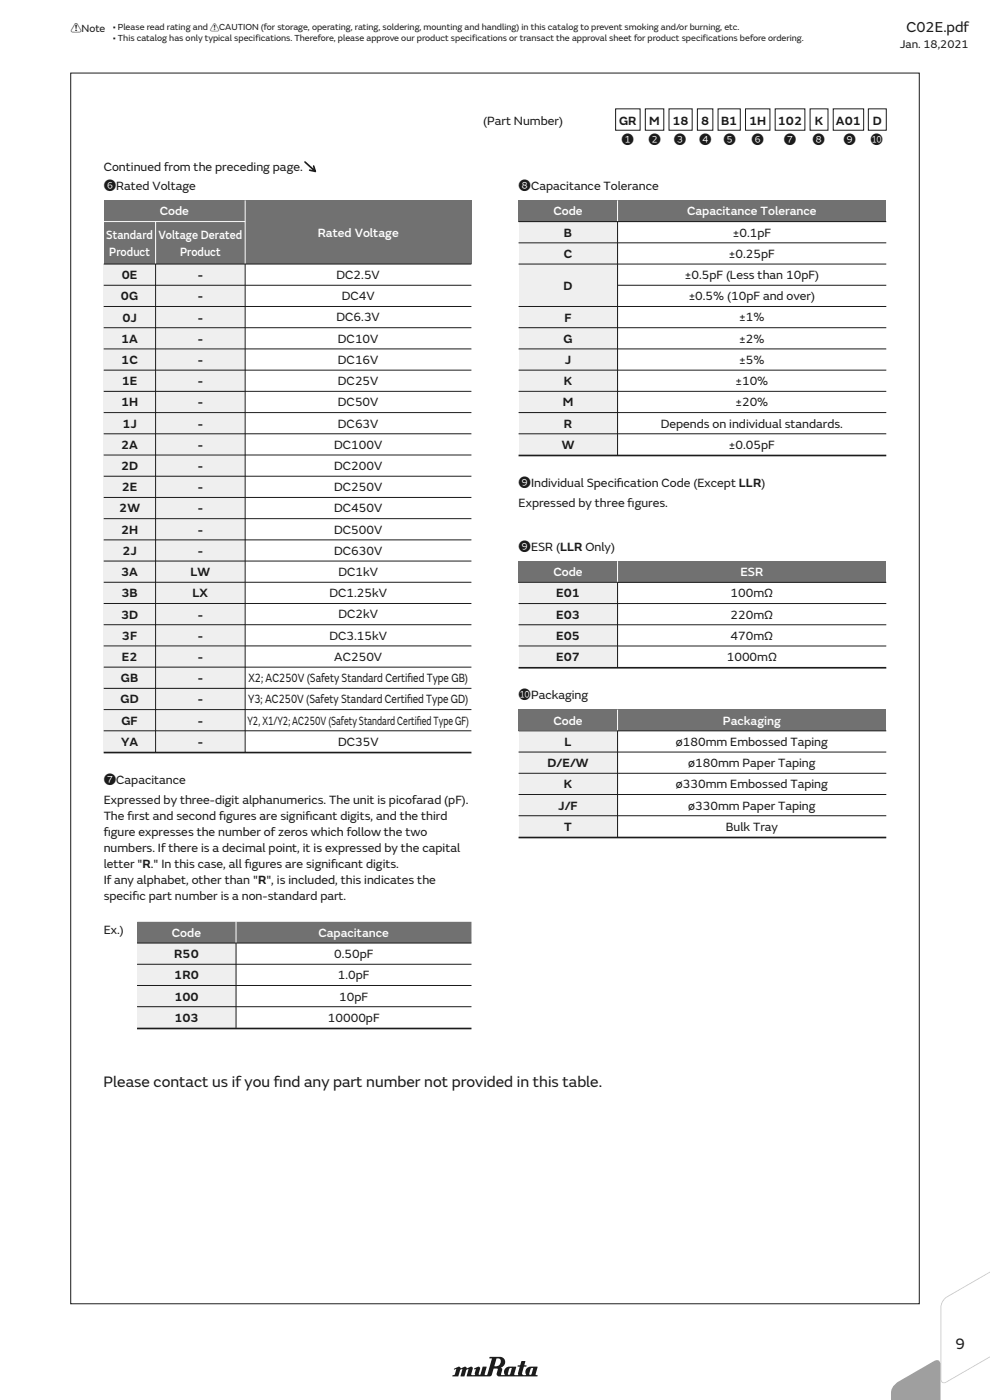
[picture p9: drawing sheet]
<svg xmlns="http://www.w3.org/2000/svg" width="210mm" height="297mm" viewBox="0 0 210 297" stroke-linecap="round" stroke-linejoin="round" font-family="sans-serif">
<defs><g id="words">
<g font-size="3.4" fill="#231916">
<text x="22" y="230.6">Please contact us if you f</text>
<text x="58.1" y="230.6">ind any part number not provided in this table.</text>
<text x="202.6" y="286.1">9</text>
</g>
<text font-size="3.2" fill="#231916" x="192.3" y="6.7">C02E.pdf</text>
<g font-size="2.6" fill="#231916">
<text x="102.5" y="26.4">(Part Number)</text>
<text x="131.3" y="26.5">GR</text>
<text x="137.7" y="26.5">M</text>
<text x="142.6" y="26.5">18</text>
<text x="148.7" y="26.5">8</text>
<text x="152.9" y="26.5">B1</text>
<text x="158.9" y="26.5">1H</text>
<text x="165" y="26.5">102</text>
<text x="172.9" y="26.5">K</text>
<text x="177.3" y="26.5">A01</text>
<text x="185.1" y="26.5">D</text>
<text x="131.9" y="30.6">1</text>
<text x="137.5" y="30.6">2</text>
<text x="143" y="30.6">3</text>
<text x="148.3" y="30.6">4</text>
<text x="153.5" y="30.6">5</text>
<text x="159.4" y="30.6">6</text>
<text x="166.2" y="30.6">7</text>
<text x="172.3" y="30.6">8</text>
<text x="178.9" y="30.6">9</text>
<text x="184.7" y="30.6">:</text>
<text x="22" y="40.3">6Rated Voltage</text>
<text x="22" y="36.3">Continued from the preceding page.</text>
<text x="110" y="40.3">8Capacitance Tolerance</text>
<text x="119.6" y="50.2">B</text>
<text x="155.4" y="50.2">±0.1pF</text>
<text x="25.8" y="59.2">0E</text>
<text x="41.9" y="59.2">-</text>
<text x="71.4" y="59.2">DC2.5V</text>
<text x="119.6" y="54.7">C</text>
<text x="145.3" y="59.2">±0.5pF (Less than 10pF)</text>
<text x="154.6" y="54.7">±0.25pF</text>
<text x="25.7" y="63.7">0G</text>
<text x="41.9" y="63.7">-</text>
<text x="72.5" y="63.7">DC4V</text>
<text x="119.5" y="61.5">D</text>
<text x="146.1" y="63.7">±0.5% (10pF and over)</text>
<text x="26" y="68.2">0J</text>
<text x="41.9" y="68.2">-</text>
<text x="71.4" y="68.2">DC6.3V</text>
<text x="119.7" y="68.2">F</text>
<text x="156.8" y="68.2">±1%</text>
<text x="25.7" y="72.7">1A</text>
<text x="25.7" y="77.2">1C</text>
<text x="41.9" y="72.7">-</text>
<text x="41.9" y="77.2">-</text>
<text x="71.7" y="72.7">DC10V</text>
<text x="71.7" y="77.2">DC16V</text>
<text x="119.5" y="72.7">G</text>
<text x="119.8" y="77.2">J</text>
<text x="156.8" y="72.7">±2%</text>
<text x="156.8" y="77.2">±5%</text>
<text x="25.8" y="81.7">1E</text>
<text x="41.9" y="81.7">-</text>
<text x="71.7" y="81.7">DC25V</text>
<text x="119.6" y="81.7">K</text>
<text x="156" y="81.7">±10%</text>
<text x="25.7" y="86.2">1H</text>
<text x="41.9" y="86.2">-</text>
<text x="71.7" y="86.2">DC50V</text>
<text x="119.4" y="86.2">M</text>
<text x="156" y="86.2">±20%</text>
<text x="25.7" y="95.2">2A</text>
<text x="26" y="90.7">1J</text>
<text x="41.9" y="90.7">-</text>
<text x="41.9" y="95.2">-</text>
<text x="70.9" y="95.2">DC100V</text>
<text x="71.7" y="90.7">DC63V</text>
<text x="119.1" y="95.2">W</text>
<text x="119.6" y="90.7">R</text>
<text x="140.2" y="90.7">Depends on individual standards.</text>
<text x="154.6" y="95.2">±0.05pF</text>
<text x="25.7" y="99.7">2D</text>
<text x="41.9" y="99.7">-</text>
<text x="70.9" y="99.7">DC200V</text>
<text x="25.8" y="104.2">2E</text>
<text x="41.9" y="104.2">-</text>
<text x="70.9" y="104.2">DC250V</text>
<text x="110" y="107.5">Expressed by three f</text>
<text x="110" y="103.4">9Individual Specif</text>
<text x="130.8" y="103.4">ication Code (Except LLR)</text>
<text x="133.1" y="107.5">igures.</text>
<text x="25.3" y="108.7">2W</text>
<text x="25.7" y="113.2">2H</text>
<text x="41.9" y="108.7">-</text>
<text x="41.9" y="113.2">-</text>
<text x="70.9" y="108.7">DC450V</text>
<text x="70.9" y="113.2">DC500V</text>
<text x="26" y="117.7">2J</text>
<text x="41.9" y="117.7">-</text>
<text x="70.9" y="117.7">DC630V</text>
<text x="110" y="116.9">9ESR (LLR Only)</text>
<text x="25.7" y="122.2">3A</text>
<text x="40.4" y="122.2">LW</text>
<text x="71.8" y="122.2">DC1kV</text>
<text x="25.7" y="131.2">3D</text>
<text x="25.8" y="126.7">3B</text>
<text x="40.9" y="126.7">LX</text>
<text x="41.9" y="131.2">-</text>
<text x="69.9" y="126.7">DC1.25kV</text>
<text x="71.8" y="131.2">DC2kV</text>
<text x="118" y="126.7">E01</text>
<text x="118" y="131.2">E03</text>
<text x="155" y="126.7">100mΩ</text>
<text x="155" y="131.2">220mΩ</text>
<text x="25.9" y="135.7">3F</text>
<text x="41.9" y="135.7">-</text>
<text x="69.9" y="135.7">DC3.15kV</text>
<text x="118" y="135.7">E05</text>
<text x="155" y="135.7">470mΩ</text>
<text x="25.8" y="140.2">E2</text>
<text x="41.9" y="140.2">-</text>
<text x="70.9" y="140.2">AC250V</text>
<text x="118" y="140.2">E07</text>
<text x="154.2" y="140.2">1000mΩ</text>
<text x="25.6" y="149.2">GD</text>
<text x="25.6" y="144.7">GB</text>
<text x="41.9" y="144.7">-</text>
<text x="41.9" y="149.2">-</text>
<text x="52.6" y="149.2">Y3; AC250V (Safety Standard Certif</text>
<text x="52.7" y="144.7">X2; AC250V (Safety Standard Certif</text>
<text x="86.3" y="149.2">ied Type GD)</text>
<text x="86.5" y="144.7">ied Type GB)</text>
<text x="110" y="148.4">:Packaging</text>
<text x="25.7" y="153.7">GF</text>
<text x="41.9" y="153.7">-</text>
<text x="52.5" y="153.7">Y2, X1/Y2; AC250V (Safety Standard Certified Type GF)</text>
<text x="25.7" y="158.2">YA</text>
<text x="41.9" y="158.2">-</text>
<text x="71.7" y="158.2">DC35V</text>
<text x="119.7" y="158.2">L</text>
<text x="143.4" y="158.2">ø180mm Embossed Taping</text>
<text x="22" y="166.4">7Capacitance</text>
<text x="116.1" y="162.7">D/E/W</text>
<text x="119.6" y="167.2">K</text>
<text x="143.4" y="167.2">ø330mm Embossed Taping</text>
<text x="146" y="162.7">ø180mm Paper Taping</text>
<text x="22" y="170.6">Expressed by three-digit alphanumerics. The unit is picofarad (pF).</text>
<text x="22" y="173.9">The f</text>
<text x="27" y="173.9">irst and second f</text>
<text x="46.5" y="173.9">igures are signif</text>
<text x="64.8" y="173.9">icant digits, and the third</text>
<text x="118.4" y="171.7">J/F</text>
<text x="146" y="171.7">ø330mm Paper Taping</text>
<text x="22" y="177.3">f</text>
<text x="22" y="177.3">igure expresses the number of zeros which follow the two</text>
<text x="119.7" y="176.2">T</text>
<text x="154" y="176.2">Bulk Tray</text>
<text x="22" y="180.7">numbers. If there is a decimal point, it is expressed by the capital</text>
<text x="22" y="184.1">letter &quot;R.&quot; In this case, all f</text>
<text x="51.9" y="184.1">igures are signif</text>
<text x="70.2" y="184.1">icant digits.</text>
<text x="22" y="187.5">If any alphabet, other than &quot;R&quot;, is included, this indicates the</text>
<text x="22" y="190.8">specif</text>
<text x="28.1" y="190.8">ic part number is a non-standard part.</text>
<text x="22" y="198.1">Ex.)</text>
<text x="37" y="203.3">R50</text>
<text x="70.9" y="203.3">0.50pF</text>
<text x="37" y="207.8">1R0</text>
<text x="71.7" y="207.8">1.0pF</text>
<text x="37" y="212.3">100</text>
<text x="72" y="212.3">10pF</text>
<text x="37" y="216.8">103</text>
<text x="69.5" y="216.8">10000pF</text>
</g>
<g font-size="2.6" fill="#fff">
<text x="33.9" y="45.7">Code</text>
<text x="117.4" y="45.7">Code</text>
<text x="145.8" y="45.7">Capacitance Tolerance</text>
<text x="22.5" y="50.7">Standard</text>
<text x="33.6" y="50.7">Voltage Derated</text>
<text x="67.4" y="50.2">Rated Voltage</text>
<text x="23.2" y="54.2">Product</text>
<text x="38.2" y="54.2">Product</text>
<text x="117.4" y="122.2">Code</text>
<text x="157.1" y="122.2">ESR</text>
<text x="117.4" y="153.7">Code</text>
<text x="153.3" y="153.7">Packaging</text>
<text x="36.5" y="198.8">Code</text>
<text x="67.5" y="198.8">Capacitance</text>
</g>
<text font-size="2.5" fill="#231916" x="190.9" y="10.3">Jan. 18,2021</text>
<text font-size="2.3" fill="#231916" x="15" y="6.9">!Note</text>
<g font-size="1.9" fill="#231916">
<text x="23.9" y="6.5">• Please read rating and !CAUTION (for storage, operating, rating, soldering, mounting and handling) in this catalog to prevent smoking and/or burning, etc.</text>
<text x="23.9" y="8.8">• This catalog has only typical specifications. Therefore, please approve our product specifications or transact the approval sheet for product specifications before ordering.</text>
</g>
</g></defs>
<path d="M96.3 290.5l.1 .2 .3-.2a1.12 1.12 0 0 1-.5 1.3h-.2v.3h1.2l.4-1.4 .4-.2-.2 1.6h.7l.4-1.4 .4-.2-.2 1.6h5l.2-.3 .5-1.4 .8 .1-.3 1a.5 .5 0 0 0 .5 .6h8.2v-.3l-.4-.1 .4-1.7h-1.4a1.22 1.22 0 0 0-1 1.8h-.7l-.2-.3 .4-1.5 .6-.1v-.1l-.5-.1 .2-.8-.8-.1-.3 .9-.5 .1v.2l.4 .1a2.03 2.03 0 0 0-.3 1.6l-.7 .1-.1-.1 .3-1.7a3.3 3.3 0 0 0-2 .2 1.35 1.35 0 0 0-.4 1.6h-.7l.2-1.2-.2-.4a1.18 1.18 0 0 0 .8-1.4 1.18 1.18 0 0 0-1.4-.9l-1.8 .1-.1 .3 .5 .1-.9 3.2-.2 .2-.4-.1 .4-1.7h-.8l-.5 1.6-.2 .2-.2-.2 .4-1.2-.4-.4-1 .4 .1 .2h.3l-.2 1.2h-.6l-.2-.1 .4-1.3-.2-.3-.2-.1-.8 .4-.3-.3-.2-.1-.8 .4-.5-.4zM105.3 288.3a.71 .71 0 0 1 .9 .3 .71 .71 0 0 1-.2 .9l-.3 .4h-.8zM108.1 290.4h.5l-.4 1.2-.3 .2-.2-.2zM112.6 290.4h.5l-.3 1.2-.4 .2-.2-.2z" fill="#231916"/>
<path d="M15 15.5h180v261.1h-180zM130.6 23.1h5.2v4.5h-5.2zM136.9 23.1h3.9v4.5h-3.9zM141.9 23.1h4.9v4.5h-4.9zM147.9 23.1h3.3v4.5h-3.3zM152.3 23.1h4.7v4.5h-4.7zM158.1 23.1h5.2v4.5h-5.2zM164.4 23.1h6.3v4.5h-6.3zM171.8 23.1h3.8v4.5h-3.8zM176.7 23.1h6.5v4.5h-6.5zM184.2 23.1h3.8v4.5h-3.8z" fill="none" stroke="#231916" stroke-width=".21"/>
<g fill="#eeefef">
<path d="M110 47h21v49.5h-21z"/>
<path d="M22 56h30v103.5h-30z"/>
</g>
<path d="M29.1 195.6h70.9v4.5h-70.9z" fill="#717171"/>
<path d="M29.1 200.1h21v18h-21z" fill="#eeefef"/>
<path d="M29.1 204.6h70.9M29.1 209.1h70.9M29.1 213.6h70.9M50.1 200.1v18" fill="none" stroke="#231916" stroke-width=".21"/>
<path d="M29.1 218.2h70.9" fill="none" stroke="#231916" stroke-width=".35"/>
<path d="M22 42.5h78v13.5h-78z" fill="#717171"/>
<g fill="none" stroke="#231916" stroke-width=".21">
<path d="M33 56v103.7M52 56v103.7M22 60.5h78M22 69.5h78M22 65h78M22 74h78M22 78.5h78M22 87.5h78M22 92h78M22 96.5h78M22 83h78M22 101h78"/>
<path d="M22 105.5h78M22 110h78M22 114.5h78M22 119h78M22 128h78M22 123.5h78M22 132.5h78M22 137h78M22 141.5h78M22 146h78M22 150.5h78M22 155h78"/>
</g>
<path d="M22 159.7h78" fill="none" stroke="#231916" stroke-width=".35"/>
<path d="M110 42.5h78v4.5h-78z" fill="#717171"/>
<path d="M110 51.5h78M110 56h78M131 47v49.6M110 65h78M110 69.5h78M110 74h78M110 78.5h78M131 60.5h57M110 83h78M110 87.5h78M110 92h78" fill="none" stroke="#231916" stroke-width=".21"/>
<path d="M110 96.6h78" fill="none" stroke="#231916" stroke-width=".35"/>
<path d="M110 150.5h78v4.5h-78z" fill="#717171"/>
<path d="M110 155h21v22.6h-21z" fill="#eeefef"/>
<path d="M110 159.5h78M131 155v22.7M110 164h78M110 168.5h78M110 173.1h78" fill="none" stroke="#231916" stroke-width=".21"/>
<path d="M110 177.7h78" fill="none" stroke="#231916" stroke-width=".35"/>
<path d="M110 119h78v4.5h-78z" fill="#717171"/>
<path d="M110 123.5h21v18h-21z" fill="#eeefef"/>
<path d="M22 56h78M110 47h78M110 128h78M110 132.5h78M110 137h78M110 123.5h78M131 123.5v18.2M110 155h78M29.1 200.1h70.9" fill="none" stroke="#231916" stroke-width=".21"/>
<path d="M64.7 34.4l2.2 2-.4-1.2M65.7 36.1l1.2 .3M110 141.7h78" fill="none" stroke="#231916" stroke-width=".35"/>
<path d="M22 47h30M33 47v9M52 42.5v13.5M131 42.5v4.5M131 119v4.5M131 150.5v4.5M50.1 195.6v4.5" fill="none" stroke="#fff" stroke-width=".21"/>
<path d="M85 285h40v12h-40z" fill="#fff"/>
<path d="M96.3 290.4l.1 .2 .3-.2a1.12 1.12 0 0 1-.5 1.3h-.2v.3h1.2l.4-1.4 .4-.2-.2 1.6h.7l.4-1.4 .4-.2-.2 1.6h5l.2-.3 .5-1.4 .8 .1-.3 1a.5 .5 0 0 0 .5 .6h8.2v-.3l-.4-.1 .4-1.7h-1.4a1.22 1.22 0 0 0-1 1.8h-.7l-.2-.3 .4-1.5 .6-.1v-.1l-.5-.1 .2-.8-.8-.1-.3 .9-.5 .1v.2l.4 .1a2.03 2.03 0 0 0-.3 1.6l-.7 .1-.1-.1 .3-1.7a3.3 3.3 0 0 0-2 .2 1.35 1.35 0 0 0-.4 1.6h-.7l.2-1.2-.2-.4a1.18 1.18 0 0 0 .8-1.4 1.18 1.18 0 0 0-1.4-.9l-1.8 .1-.1 .3 .5 .1-.9 3.2-.2 .2-.4-.1 .4-1.7h-.8l-.5 1.6-.2 .2-.2-.2 .4-1.2-.4-.4-1 .4 .1 .2h.3l-.2 1.2h-.6l-.2-.1 .4-1.3-.2-.3-.2-.1-.8 .4-.3-.3-.2-.1-.8 .4-.5-.4zM105.3 288.2a.71 .71 0 0 1 .9 .3 .71 .71 0 0 1-.2 .9l-.3 .4h-.8zM108.1 290.3h.5l-.4 1.2-.3 .2-.2-.2zM112.6 290.3h.5l-.3 1.2-.4 .2-.2-.2z" fill="#231916"/>
<path d="M200.4 275.3l9.7-7.3v.2l-9.2 7a2.68 2.68 0 0 0-1.2 2.1v15.2a.61 .61 0 0 0 .3 .7 .61 .61 0 0 0 .7-.1l9.4-7.1v.2l-9.3 7.1-.4 .1a.74 .74 0 0 1-.9-.9v-15.2l.2-.8z" fill="#c9c9ca"/>
<path d="M189.7 293.8l.8-.7 8.1-4.5a.76 .76 0 0 1 .9 .8v7.6h-10.5a3.5 3.5 0 0 1 .7-3.2z" fill="#9f9fa0"/>
<use href="#words"/>
</svg>
